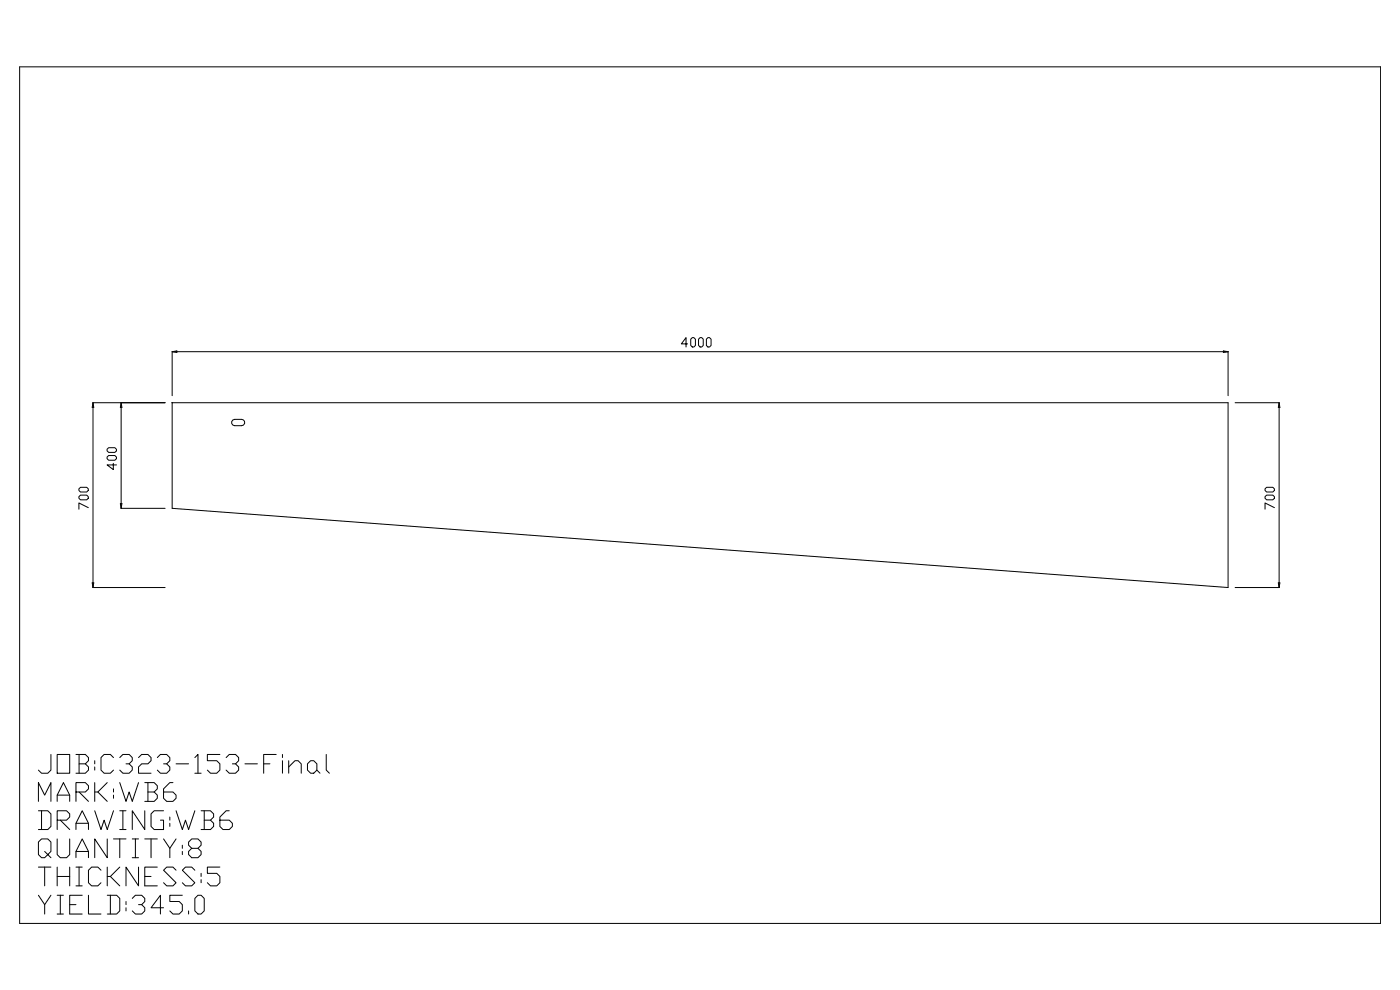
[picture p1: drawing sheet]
<svg xmlns="http://www.w3.org/2000/svg" width="420mm" height="297mm" viewBox="0 0 420 297" stroke-linecap="round" stroke-linejoin="round" font-family="sans-serif">
<g fill="none" stroke="#000" stroke-width=".3">
<path d="M5.9 20h408.1v256.9h-408.1zM51.6 105.5v13.1M51.6 105.5h316.7M51.6 105.5l1.4-.3v.5zM206.2 103.1h-1.9l1.4-1.9v2.9M207.6 101.2h.5l.5 .5v1.9l-.5 .5h-.5l-.5-.5v-1.9zM210 101.2h.4l.5 .5v1.9l-.5 .5h-.4l-.5-.5v-1.9zM212.3 101.2h.5l.4 .5v1.9l-.4 .5h-.5l-.5-.5v-1.9zM366.9 105.2l1.4 .3-1.4 .2zM368.3 105.5v13.1M27.9 120.8h21.6M27.9 120.8v55.4"/>
<path d="M27.9 120.8l.2 1.4h-.4zM32.6 136.6h1.9l.4 .5v.4l-.4 .5h-1.9l-.5-.5v-.4zM32.6 134.2h1.9l.4 .5v.5l-.4 .5h-1.9l-.5-.5v-.5zM34 138.9v1.9l-1.9-1.4h2.8M36.3 120.8l.3 1.4h-.5zM36.3 120.8v31.6M51.6 120.8h316.7v55.4l-316.7-23.8zM51.6 120.8h.1M69.8 125.9l2.7-.2 .5 .2 .4 .5v.6l-.4 .5-.5 .1h-2.1l-.6-.1-.3-.5v-.6zM370.4 120.8h13.2M383.6 120.8l.2 1.4h-.4zM383.6 120.8v55.4"/>
<path d="M23.7 148.9l.4-.4h1.9l.5 .4v.5l-.5 .5h-1.9l-.4-.5zM23.7 146.6l.4-.5h1.9l.5 .5v.5l-.5 .4h-1.9l-.4-.4zM26.5 152.2l-2.8-1.4v1.9M36.1 151h.5l-.3 1.4zM36.3 152.4h13.2M379.4 148.9l.4-.4h1.9l.5 .4v.5l-.5 .5h-1.9l-.4-.5zM379.4 146.6l.4-.5h1.9l.5 .5v.5l-.5 .4h-1.9l-.4-.4zM382.2 152.2l-2.8-1.4v1.9M27.7 174.8h.4l-.2 1.4zM27.9 176.2h21.6M370.4 176.2h13.2M383.4 174.8h.4l-.2 1.4z"/>
<path d="M15.3 226.2v4.7l-1 1h-1.8l-1-1M17.1 226.2h3.8v5.7h-3.8zM17.1 238.4h3.8M22.8 237.5h2.8l.9-1v-.9l-.9-.9h-2.8v5.6M22.8 226.2h2.8l.9 1v.9l-.9 .9M23.7 229h1.9l.9 1v.9l-.9 1h-2.8M23.7 226.2v5.7M23.7 237.5l2.8 2.8M28.4 228.1v.9M28.4 230v.9M28.4 234.7v5.6M29.3 237.5l2.9 2.8"/>
<path d="M32.2 234.7l-2.9 2.8h-.9M34 227.2l-.9-1h-1.9l-.9 1v3.7l.9 1h1.9l.9-1M34 236.5v1M34 238.4v1M35.9 234.7l1.9 5.6 .9-2.8 1 2.8 1.8-5.6M35.9 227.2l1-1h1.8l1 1v.9l-1 .9h-.9M38.7 229l1 1v.9l-1 1h-1.8l-1-1M41.5 227.2l1-1h1.9l.9 1v.9l-.9 .9h-1.9l-1 1v1.9h3.8M43.4 234.7h2.8l1 .9v.9l-1 1M44.4 237.5h1.8l1 .9v1l-1 .9h-2.8M44.4 234.7v5.6M47.2 227.2l.9-1h1.9l.9 1v.9l-.9 .9h-.9"/>
<path d="M50 229l.9 1v.9l-.9 1h-1.9l-.9-1M51.9 234.7h-1l-1.8 1.8v2.9l.9 .9h1.9l.9-.9v-1l-.9-.9h-2.8M52.8 229h3.8M58.4 227.2l1-1v5.7M58.4 231.9h1.9M65.9 226.2h-3.7v1.9h2.8l.9 .9v1.9l-.9 1h-1.9l-.9-1M67.8 227.2l1-1h1.8l1 1v.9l-1 .9h-.9M70.6 229l1 1v.9l-1 1h-1.8l-1-1M73.4 229h3.8M79.1 229h1.9M82.8 226.2h-3.7v5.7M84.7 226.2v1"/>
<path d="M84.7 228.1v3.8M86.6 230l1.9-1.9h.9l.9 .9v2.9M86.6 228.1v3.8M92.2 229l.9-.9h1l.9 .9v1.9l-.9 1h-1l-.9-1zM95 230.9l1 1M97.8 226.2v4.7l1 1M11.5 243.1h2.8l1 1v3.7l-1 .9h-2.8M11.5 240.3v-5.6l1.9 3.7 1.9-3.7v5.6M12.5 243.1v5.6M13.4 255.3l.9 1-.9 .9h-.9l-1-.9v-3.8l1-.9h1.8l1 .9v2.8l-1 1 1 .9M17.1 251.6v4.7l1 .9h1.9l.9-.9v-4.7M17.1 245.9h2.9l.9-.9v-.9l-.9-1h-2.9v5.6"/>
<path d="M17.1 240.3v-1.9l1.9-3.7 1.9 3.7v1.9M18.1 245.9l2.8 2.8M22.8 257.2v-1.9l1.9-3.7 1.8 3.7v1.9M22.8 248.7v-1.8l1.9-3.8 1.8 3.8v1.8M22.8 255.3h3.7M22.8 246.9h3.7M28.4 243.1l1.9 5.6 .9-2.8 1 2.8 1.8-5.6M32.2 251.6v5.6l-3.8-5.6v5.6M34 251.6h3.8M35.9 251.6v5.6M35.9 243.1h1.9M35.9 248.7h1.9"/>
<path d="M36.9 243.1v5.6M39.7 251.6h1.8M39.7 257.2h1.8M40.6 251.6v5.6M43.4 243.1v5.6l-3.7-5.6v5.6M43.4 251.6h3.8M45.3 251.6v5.6M49.1 251.6l1.8 2.8v2.8M49.1 243.1h-2.9l-.9 1v3.7l.9 .9h2.9v-2.8h-1M50.9 245v.9M50.9 246.9v.9M52.8 243.1l1.9 5.6 .9-2.8 1 2.8 1.8-5.6"/>
<path d="M52.8 251.6l-1.9 2.8M54.7 253.4v1M54.7 255.3v1M57.5 254.4l-.9-1v-.9l.9-.9h1.9l.9 .9v.9l-.9 1h-1.9l-.9 .9v1l.9 .9h1.9l.9-.9v-1l-.9-.9M60.3 243.1h2.8l1 1v.9l-1 .9M61.2 245.9h1.9l1 1v.9l-1 .9h-2.8M61.2 243.1v5.6M68.8 243.1h-1l-1.9 1.9v2.8l1 .9h1.9l.9-.9v-.9l-.9-1h-2.9M11.5 268.4l1.9 2.9v2.8M11.5 260h3.8M13.4 260v5.6M15.3 268.4l-1.9 2.9"/>
<path d="M17.1 268.4h1.9M17.1 274.1h1.9M17.1 260v5.6M17.1 262.8h3.8M18.1 268.4v5.7M20.9 271.3h1.9M20.9 260v5.6M22.8 260h1.9M22.8 265.6h1.9M23.7 260v5.6M24.7 268.4h-3.8v5.7h3.8M26.5 268.4v5.7h3.8"/>
<path d="M30.3 260.9l-1-.9h-1.8l-1 .9v3.8l1 .9h1.8l1-.9M32.2 268.4h2.8l.9 1v3.7l-.9 1h-2.8M32.2 260v5.6M33.1 268.4v5.7M33.1 262.8l2.8 2.8M35.9 260l-2.8 2.8h-.9M37.8 270.3v1M37.8 272.2v.9M39.7 269.4l.9-1h1.9l.9 1v.9l-.9 1h-1M41.5 260v5.6l-3.7-5.6v5.6M42.5 271.3l.9 .9v.9l-.9 1h-1.9l-.9-1M43.4 262.8h1.9"/>
<path d="M47.2 260h-3.8v5.6h3.8M49.1 272.2h-3.8l2.8-3.8v5.7M52.8 260.9l-.9-.9h-1.9l-.9 .9 3.7 3.8-.9 .9h-1.9l-.9-.9M54.7 268.4h-3.8v1.9h2.8l1 1v1.8l-1 1h-1.8l-1-1M56.6 273.1v1M58.4 260.9l-.9-.9h-1.9l-.9 .9 3.7 3.8-.9 .9h-1.9l-.9-.9M59.4 268.4h.9l.9 1v3.7l-.9 1h-.9l-1-1v-3.7zM60.3 261.9v.9M60.3 263.8v.9M65.9 260h-3.7v1.9h2.8l.9 .9v1.9l-.9 .9h-1.9l-.9-.9"/>
</g>
</svg>
